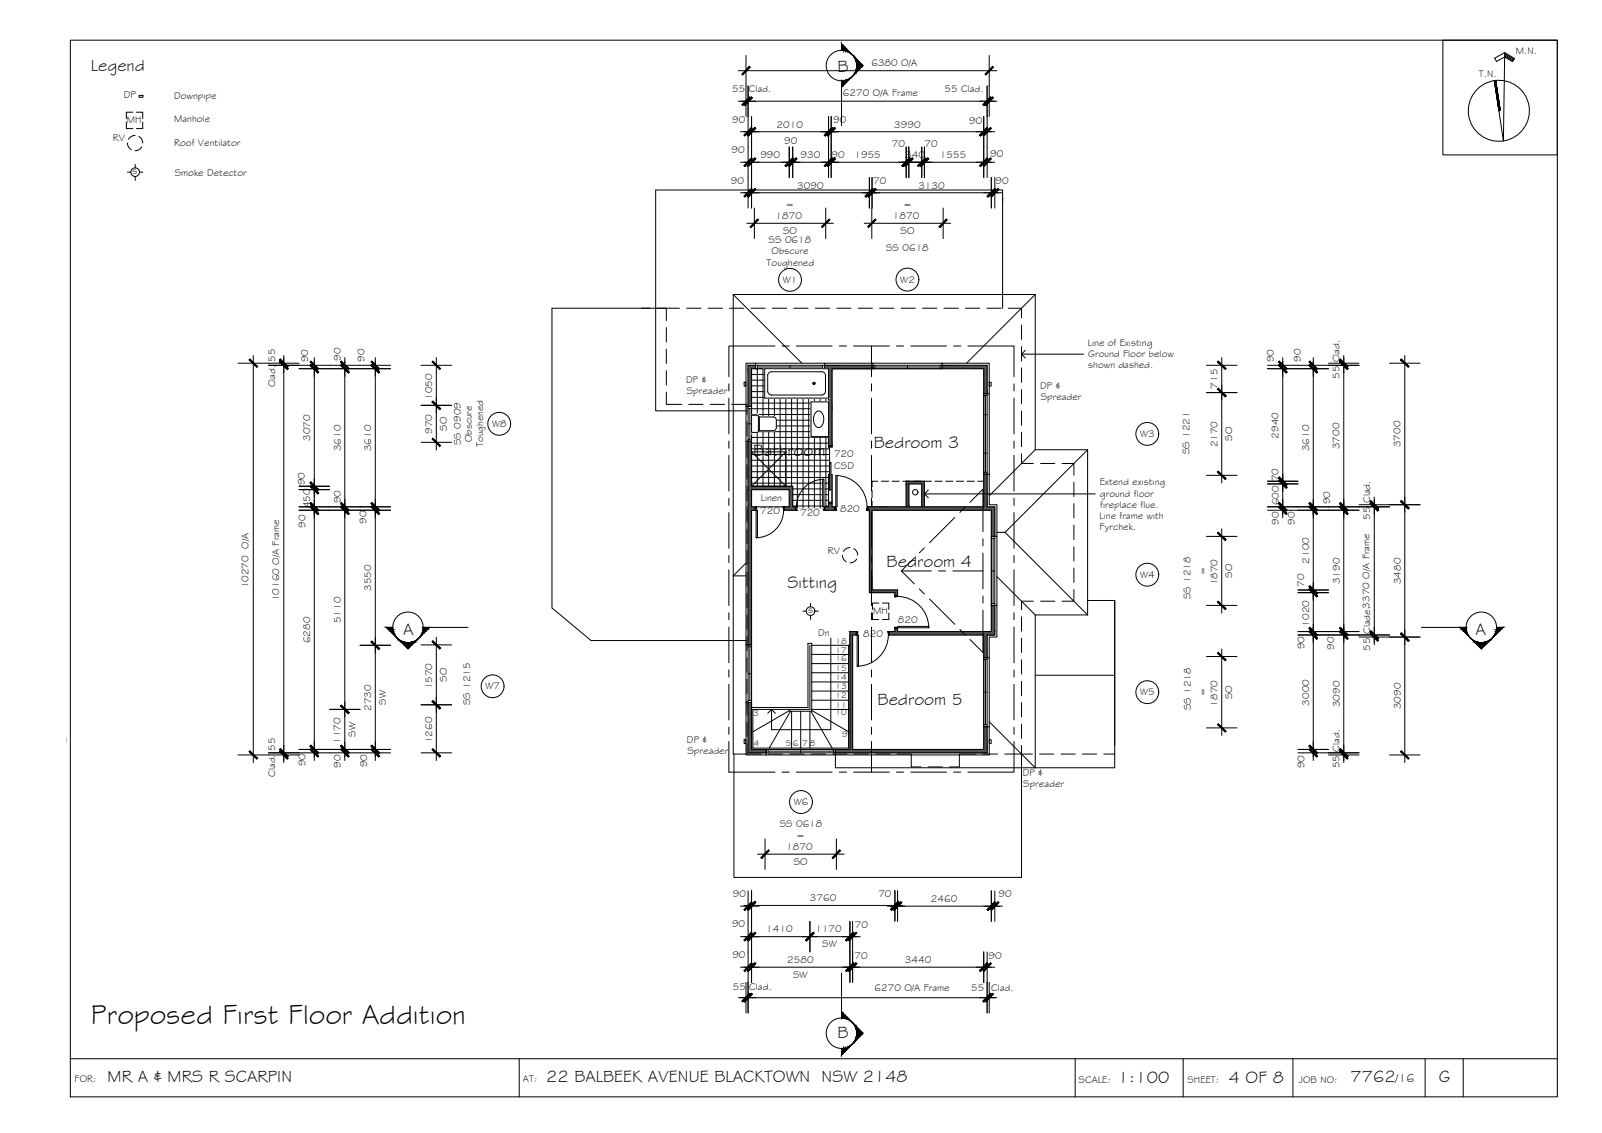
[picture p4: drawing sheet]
<svg xmlns="http://www.w3.org/2000/svg" width="420mm" height="297mm" viewBox="0 0 420 297" stroke-linecap="round" stroke-linejoin="round" font-family="sans-serif">
<defs><g id="words">
<text font-size="7.5" x="23.9" y="268.4">Proposed First Floor Addition</text>
<g font-size="4.5">
<text x="23.8" y="18.5">Legend</text>
<text x="219.6" y="18.9">B</text>
<text x="197.6" y="119.6">Bathroom</text>
<text x="229.2" y="117.4">Bedroom 3</text>
<text x="232.5" y="148.7">Bedroom 4</text>
<text x="206.5" y="154.1">Sitting</text>
<text x="105.7" y="166.4">A</text>
<text x="387" y="166.4">A</text>
<text x="230.2" y="184.8">Bedroom 5</text>
<text x="219.6" y="272.1">B</text>
<text x="28.2" y="283.6">MR A &amp; MRS R SCARPIN</text>
<text x="143.3" y="283.6">22 BALBEEK AVENUE BLACKTOWN NSW 2148</text>
<text x="293.2" y="283.9">1:100</text>
<text x="322.3" y="283.9">4 OF 8</text>
<text x="354.2" y="283.8">7762</text>
<text x="377.4" y="283.8">G</text>
</g>
<text font-size="3.2" x="366" y="283.8">/16</text>
<g font-size="2.6">
<text x="228.5" y="17.3">6380 O/A</text>
<text x="397.5" y="14.2">M.N.</text>
<text x="387.8" y="20.1">T.N.</text>
<text x="32.5" y="25.7">DP</text>
<text x="45.7" y="26">Downpipe</text>
<text x="192.1" y="24.1">55 Clad.</text>
<text x="221.1" y="25.3">6270 O/A Frame</text>
<text x="247.7" y="24.2">55 Clad.</text>
<text x="33.3" y="32.3">MH</text>
<text x="45.7" y="32">Manhole</text>
<text x="192" y="32.3">90</text>
<text x="203.7" y="33.5">2010</text>
<text x="218.5" y="32.2">90</text>
<text x="234.5" y="33.5">3990</text>
<text x="254.2" y="32.4">90</text>
<text x="29.6" y="37.1">RV</text>
<text x="45.7" y="38.4">Roof Ventilator</text>
<text x="191.8" y="40.2">90</text>
<text x="199.4" y="41.5">990</text>
<text x="205.7" y="37.7">90</text>
<text x="210" y="41.5">930</text>
<text x="218.1" y="41.4">90</text>
<text x="224.1" y="41.5">1955</text>
<text x="233.9" y="38.5">70</text>
<text x="237.4" y="41.5">340</text>
<text x="242.5" y="38.5">70</text>
<text x="246.5" y="41.5">1555</text>
<text x="259.7" y="41.2">90</text>
<text x="34.8" y="45.6">s</text>
<text x="45.8" y="46.1">Smoke Detector</text>
<text x="191.7" y="48.1">90</text>
<text x="209.1" y="49.5">3090</text>
<text x="229" y="48.2">70</text>
<text x="240.9" y="49.5">3130</text>
<text x="261.1" y="48.3">90</text>
<text x="203.4" y="57.4">1870</text>
<text x="206.1" y="54.5">=</text>
<text x="234.2" y="57.4">1870</text>
<text x="236.9" y="54.5">=</text>
<text x="201.6" y="63.8">SS 0618</text>
<text x="205.4" y="61.3">SO</text>
<text x="232.4" y="65.8">SS 0618</text>
<text x="236.2" y="61.3">SO</text>
<text x="201.1" y="69.6">Toughened</text>
<text x="202.4" y="66.7">Obscure</text>
<text x="205.3" y="74.2">W1</text>
<text x="236.1" y="74.1">W2</text>
<text x="80.8" y="94.9" transform="rotate(-90 80.8 94.9)">90</text>
<text x="89.4" y="94.5" transform="rotate(-90 89.4 94.5)">90</text>
<text x="95.6" y="94.8" transform="rotate(-90 95.6 94.8)">90</text>
<text x="285.3" y="90.7">Line of Existing</text>
<text x="285.4" y="93.6">Ground Floor below</text>
<text x="334.1" y="95" transform="rotate(-90 334.1 95)">90</text>
<text x="341.2" y="94.8" transform="rotate(-90 341.2 94.8)">90</text>
<text x="72.1" y="101.6" transform="rotate(-90 72.1 101.6)">Clad. 55</text>
<text x="180" y="100.3">DP &amp;</text>
<text x="272.8" y="102">DP &amp;</text>
<text x="285.4" y="96.5">shown dashed.</text>
<text x="319.3" y="101.9" transform="rotate(-90 319.3 101.9)">715</text>
<text x="351.4" y="99.3" transform="rotate(-90 351.4 99.3)">55 Clad.</text>
<text x="113.4" y="104.8" transform="rotate(-90 113.4 104.8)">1050</text>
<text x="180.1" y="103.2">Spreader</text>
<text x="273" y="104.9">Spreader</text>
<text x="113.3" y="113.7" transform="rotate(-90 113.3 113.7)">970</text>
<text x="117.2" y="112.9" transform="rotate(-90 117.2 112.9)">SO</text>
<text x="129.1" y="111.9">W8</text>
<text x="81.3" y="115.6" transform="rotate(-90 81.3 115.6)">3070</text>
<text x="89.4" y="118.3" transform="rotate(-90 89.4 118.3)">3610</text>
<text x="97.4" y="118.3" transform="rotate(-90 97.4 118.3)">3610</text>
<text x="120.8" y="116.7" transform="rotate(-90 120.8 116.7)">SS 0909</text>
<text x="123.8" y="116" transform="rotate(-90 123.8 116)">Obscure</text>
<text x="126.7" y="117.3" transform="rotate(-90 126.7 117.3)">Toughened</text>
<text x="218.7" y="119.9">720</text>
<text x="299" y="114.6">W3</text>
<text x="312" y="119.1" transform="rotate(-90 312 119.1)">SS 1221</text>
<text x="319.3" y="117.3" transform="rotate(-90 319.3 117.3)">2170</text>
<text x="323.2" y="115.6" transform="rotate(-90 323.2 115.6)">SO</text>
<text x="335.4" y="115" transform="rotate(-90 335.4 115)">2940</text>
<text x="343.4" y="118.3" transform="rotate(-90 343.4 118.3)">3610</text>
<text x="351.3" y="117.8" transform="rotate(-90 351.3 117.8)">3700</text>
<text x="367.3" y="117.3" transform="rotate(-90 367.3 117.3)">3700</text>
<text x="218.8" y="122.8">CSD</text>
<text x="79.9" y="127.2" transform="rotate(-90 79.9 127.2)">90</text>
<text x="89.4" y="131.9" transform="rotate(-90 89.4 131.9)">90</text>
<text x="199.5" y="131.4">Linen</text>
<text x="288.4" y="127.3">Extend existing</text>
<text x="288.5" y="130.2">ground floor</text>
<text x="335.3" y="126.2" transform="rotate(-90 335.3 126.2)">70</text>
<text x="81.4" y="133.2" transform="rotate(-90 81.4 133.2)">450</text>
<text x="96.1" y="137.3" transform="rotate(-90 96.1 137.3)">90</text>
<text x="199.4" y="134.8">720</text>
<text x="209.8" y="135.2">720</text>
<text x="220.3" y="134.1">820</text>
<text x="288.4" y="136.1">Line frame with</text>
<text x="288.6" y="133.2">fireplace flue.</text>
<text x="335.4" y="137.6" transform="rotate(-90 335.4 137.6)">90</text>
<text x="335.4" y="132.5" transform="rotate(-90 335.4 132.5)">600</text>
<text x="339.6" y="137.6" transform="rotate(-90 339.6 137.6)">90</text>
<text x="348.9" y="132.2" transform="rotate(-90 348.9 132.2)">90</text>
<text x="359.4" y="136.2" transform="rotate(-90 359.4 136.2)">55 Clad.</text>
<text x="80.1" y="138.4" transform="rotate(-90 80.1 138.4)">90</text>
<text x="288.4" y="139">Fyrchek.</text>
<text x="217.1" y="145.1">RV</text>
<text x="343.4" y="147.8" transform="rotate(-90 343.4 147.8)">2100</text>
<text x="65.2" y="154.3" transform="rotate(-90 65.2 154.3)">10270 O/A</text>
<text x="97.4" y="155" transform="rotate(-90 97.4 155)">3550</text>
<text x="299" y="151.5">W4</text>
<text x="316.4" y="150.8" transform="rotate(-90 316.4 150.8)">=</text>
<text x="319.3" y="153.5" transform="rotate(-90 319.3 153.5)">1870</text>
<text x="323.2" y="151.5" transform="rotate(-90 323.2 151.5)">SO</text>
<text x="342" y="153.9" transform="rotate(-90 342 153.9)">70</text>
<text x="351.4" y="153.2" transform="rotate(-90 351.4 153.2)">3190</text>
<text x="367.4" y="153.2" transform="rotate(-90 367.4 153.2)">3480</text>
<text x="73.2" y="157.6" transform="rotate(-90 73.2 157.6)">10160 O/A Frame</text>
<text x="211.9" y="160.8">s</text>
<text x="229" y="161">MH</text>
<text x="312.2" y="157.2" transform="rotate(-90 312.2 157.2)">SS 1218</text>
<text x="89.4" y="163.4" transform="rotate(-90 89.4 163.4)">5110</text>
<text x="214.6" y="166.8">Dn</text>
<text x="226.4" y="167.1">820</text>
<text x="235.5" y="163.4">820</text>
<text x="343.4" y="164.3" transform="rotate(-90 343.4 164.3)">1020</text>
<text x="81.4" y="168.6" transform="rotate(-90 81.4 168.6)">6280</text>
<text x="342.2" y="170.3" transform="rotate(-90 342.2 170.3)">90</text>
<text x="349.9" y="170.3" transform="rotate(-90 349.9 170.3)">90</text>
<text x="359.4" y="170.6" transform="rotate(-90 359.4 170.6)">55 Clade.3370 O/A Frame</text>
<text x="117.2" y="178.7" transform="rotate(-90 117.2 178.7)">SO</text>
<text x="101.2" y="184.8" transform="rotate(-90 101.2 184.8)">SW</text>
<text x="113.3" y="180.7" transform="rotate(-90 113.3 180.7)">1570</text>
<text x="123.3" y="184.9" transform="rotate(-90 123.3 184.9)">SS 1215</text>
<text x="127.3" y="180.7">W7</text>
<text x="299" y="182.3">W5</text>
<text x="316.4" y="182.6" transform="rotate(-90 316.4 182.6)">=</text>
<text x="319.3" y="185.3" transform="rotate(-90 319.3 185.3)">1870</text>
<text x="323.2" y="183.3" transform="rotate(-90 323.2 183.3)">SO</text>
<text x="343.4" y="185" transform="rotate(-90 343.4 185)">3000</text>
<text x="351.4" y="185.4" transform="rotate(-90 351.4 185.4)">3090</text>
<text x="367.4" y="186" transform="rotate(-90 367.4 186)">3090</text>
<text x="97.3" y="186.4" transform="rotate(-90 97.3 186.4)">2730</text>
<text x="312.3" y="186.3" transform="rotate(-90 312.3 186.3)">SS 1218</text>
<text x="0" y="194.3">ector - Existing</text>
<text x="89.3" y="195" transform="rotate(-90 89.3 195)">1170</text>
<text x="93.2" y="193.2" transform="rotate(-90 93.2 193.2)">SW</text>
<text x="113.4" y="194.9" transform="rotate(-90 113.4 194.9)">1260</text>
<text x="180.2" y="194.7">DP &amp;</text>
<text x="180.3" y="197.7">Spreader</text>
<text x="72.2" y="203.7" transform="rotate(-90 72.2 203.7)">Clad. 55</text>
<text x="80.1" y="200.9" transform="rotate(-90 80.1 200.9)">90</text>
<text x="89.4" y="201.3" transform="rotate(-90 89.4 201.3)">90</text>
<text x="96.3" y="201.2" transform="rotate(-90 96.3 201.2)">90</text>
<text x="268.2" y="203.5">DP &amp;</text>
<text x="342.1" y="201.4" transform="rotate(-90 342.1 201.4)">90</text>
<text x="351.4" y="201.4" transform="rotate(-90 351.4 201.4)">55 Clad.</text>
<text x="268.4" y="206.4">Spreader</text>
<text x="208.2" y="211.1">W6</text>
<text x="204.5" y="216.7">SS 0618</text>
<text x="208.9" y="219.9">=</text>
<text x="206.2" y="222.8">1870</text>
<text x="208.2" y="226.7">SO</text>
<text x="192.2" y="235.2">90</text>
<text x="212.4" y="236.3">3760</text>
<text x="230.4" y="235.2">70</text>
<text x="244.2" y="236.5">2460</text>
<text x="261.9" y="235">90</text>
<text x="192" y="243.2">90</text>
<text x="200.9" y="244.5">1410</text>
<text x="213.9" y="244.4">1170</text>
<text x="224.2" y="243.3">70</text>
<text x="192.1" y="251.1">90</text>
<text x="215.7" y="248.3">SW</text>
<text x="224.1" y="251.3">70</text>
<text x="259.3" y="251.3">90</text>
<text x="206.5" y="252.5">2580</text>
<text x="208" y="256.3">SW</text>
<text x="237.3" y="252.5">3440</text>
<text x="192.2" y="259.5">55 Clad.</text>
<text x="229.4" y="259.9">6270 O/A Frame</text>
<text x="254.7" y="259.8">55 Clad.</text>
<text x="19.6" y="283.8">FOR:</text>
<text x="137.2" y="283.6">AT:</text>
<text x="282.9" y="283.9">SCALE:</text>
<text x="311.5" y="283.9">SHEET:</text>
<text x="340.7" y="283.9">JOB NO:</text>
</g>
<g font-size="2.2">
<text x="219.2" y="173.4">16</text>
<text x="219.2" y="171.2">17</text>
<text x="219.2" y="168.8">18</text>
<text x="219.2" y="178.3">14</text>
<text x="219.2" y="175.9">15</text>
<text x="219.2" y="185.5">11</text>
<text x="219.2" y="183">12</text>
<text x="219.2" y="180.6">13</text>
<text x="197.5" y="187.6">3</text>
<text x="219.2" y="187.6">10</text>
<text x="197.6" y="195.7">4</text>
<text x="206.1" y="195.5">5</text>
<text x="207.9" y="195.5">6</text>
<text x="210.4" y="195.5">7</text>
<text x="212.4" y="195.5">8</text>
<text x="220.9" y="193.2">9</text>
</g>
</g></defs>
<!-- layer: HATCH -->
<g fill="#545454" stroke="#545454" stroke-width=".26">
<path d="M216.2 95.8l12.7 .9v-.9zM216.2 95.8l12.7 .9h-12.7z"/>
<path d="M247.1 95.8l11.8 .9v-.9zM247.1 95.8l11.8 .9h-11.8z"/>
<path d="M217.3 96.7h11.6zM217.3 96.7h11.6z"/>
<path d="M196.2 95.8l1.9 .9v-.9zM196.2 95.8l1.9 .9h-1.9z"/>
<path d="M258 96.7l.9 6.5v-6.5zM258 96.7l.9 6.5h-.9z"/>
<path d="M196.2 96.7l.9 9.9v-9.9zM196.2 96.7l.9 9.9h-.9z"/>
<path d="M217.3 96.7l.9 10.7v-10.7zM217.3 96.7l.9 10.7h-.9z"/>
<path d="M217.3 107.4l.9 9.5v-9.5zM217.3 107.4l.9 9.5h-.9z"/>
<path d="M237.7 126.2l4.8 .7v-.7zM237.7 126.2l4.8 .7h-4.8z"/>
<path d="M196.2 115.7l.9 11.8v-11.8zM196.2 115.7l.9 11.8h-.9z"/>
<path d="M196.2 127.5l11.7 .9v-.9zM196.2 127.5l11.7 .9h-11.7z"/>
<path d="M258 124.3l.9 8.6v-8.6zM258 124.3l.9 8.6h-.9z"/>
<path d="M241.8 126.9l.7 6v-6zM241.8 126.9l.7 6h-.7z"/>
<path d="M237.7 126.9l.7 6v-6zM237.7 126.9l.7 6h-.7z"/>
<path d="M217.3 131.9l.9 1v-1zM217.3 131.9l.9 1h-.9z"/>
<path d="M207 128.4l.9 4.5v-4.5zM207 128.4l.9 4.5h-.9z"/>
<path d="M196.2 128.4l.9 4.5v-4.5zM196.2 128.4l.9 4.5h-.9z"/>
<path d="M227.6 132.9l33.3 .9v-.9zM227.6 132.9l33.3 .9h-33.3z"/>
<path d="M216.3 132.9l2.7 .9v-.9zM216.3 132.9l2.7 .9h-2.7z"/>
<path d="M205.7 132.9l3 .9v-.9zM205.7 132.9l3 .9h-3z"/>
<path d="M196.2 132.9l1.9 .9v-.9zM196.2 132.9l1.9 .9h-1.9z"/>
<path d="M260 133.8l.9 6.8v-6.8zM260 133.8l.9 6.8h-.9z"/>
<path d="M228 133.8l.7 20.9v-20.9zM228 133.8l.7 20.9h-.7z"/>
<path d="M228 154.7l7.4 .7v-.7zM228 154.7l7.4 .7h-7.4z"/>
<path d="M234.7 155.4l.7 .8v-.8zM234.7 155.4l.7 .8h-.7z"/>
<path d="M234.7 164.8l.7 .8v-.8zM234.7 164.8l.7 .8h-.7z"/>
<path d="M260 158.7l.9 6.9v-6.9zM260 158.7l.9 6.9h-.9z"/>
<path d="M233.2 165.6l27.7 .9v-.9zM233.2 165.6l27.7 .9h-27.7z"/>
<path d="M222.9 165.6l1.7 .9v-.9zM222.9 165.6l1.7 .9h-1.7z"/>
<path d="M196.2 133.8l.9 35.3v-35.3zM196.2 133.8l.9 35.3h-.9z"/>
<path d="M258 166.5l.9 5.9v-5.9zM258 166.5l.9 5.9h-.9z"/>
<path d="M258 190.5l.9 6v-6zM258 190.5l.9 6h-.9z"/>
<path d="M222.9 166.5l.7 30v-30zM222.9 166.5l.7 30h-.7z"/>
<path d="M196.2 184.5l.9 12v-12zM196.2 184.5l.9 12h-.9z"/>
<path d="M219.1 196.5l39.8 .9v-.9zM219.1 196.5l39.8 .9h-39.8z"/>
<path d="M196.2 196.5l4.8 .9v-.9zM196.2 196.5l4.8 .9h-4.8z"/>
</g>
<!-- layer: TILES -->
<g fill="none" stroke="#000" stroke-width=".26">
<path d="M197.1 98.2h20.2M197.1 99.7h20.2M198.6 96.7v30.8M200.1 96.7v30.8M201.6 96.7v30.8M203.1 96.7v30.8M204.6 96.7v30.8M206.1 96.7v30.8M207.6 96.7v30.8M209.1 96.7v36.6M210.6 96.7v36.6M212.1 96.7v36.6"/>
<path d="M213.6 96.7v36.6M215.1 96.7v36.6M216.6 96.7v36.2M197.1 117.7h20.5M197.1 119.2h20.5M197.1 101.2h20.2M197.1 102.7h20.2M197.1 104.2h20.2M197.1 105.7h20.2M197.1 107.2h20.2M197.1 108.7h20.2M197.1 110.2h20.2"/>
<path d="M197.1 111.7h20.2M197.1 113.2h20.2M197.1 114.7h20.2M197.1 116.2h20.2M197.1 120.7h20.5M197.1 122.2h20.5M197.1 123.7h20.5M197.1 125.2h20.2M197.1 126.7h20.2M207.9 128.2h9.4M207.9 129.7h9.4M207.9 131.2h9.4"/>
<path d="M207.9 132.7h9.4"/>
</g>
<!-- layer: BORDER -->
<g fill="none" stroke="#000" stroke-width=".26">
<path d="M18.4 10.5h390v277.1h-390zM378.4 10.5h30v30.1h-30zM394.6 14.1l2.5 1.5M394.6 14.4l2.4 1.4M394.6 14.7l2.2 1.3M394.6 13.8l2.6 1.5-.5 .9-2.1-1.3-2.1 1.2-.5-.8 2.6-1.5-.3 23.1-2.4-15.8M392.3 21.1l1.2 7.9M18.4 277.6h390M136.2 277.6v10M282 277.6v10M310.3 277.6v10M339.1 277.6v10"/>
<path d="M373.8 277.6v10M383.8 277.6v10"/>
<circle cx="393.1" cy="29.1" r="8"/>
</g>
<!-- layer: SERVICES -->
<g fill="none" stroke="#000" stroke-width=".26">
<path d="M33.1 32v1.7h1.7M33.4 37.5l.2 .8 .8 .9M34.8 29.4h-1.7v1.7M35.4 35.5l-1.1 .4-.6 .6M35.8 29.4h1.6v1.7M36.4 35.8l.9 .9 .1 .8M36.5 25h1v.5h-1zM37.2 38.5l-.6 .6-1.2 .4M37.4 32v1.7h-1.6M33.4 45.1h.9M35.5 43.1v.9M35.5 46.3v1"/>
<path d="M36.6 45.1h.9M195.2 100.2h.5v1h-.5zM259.4 100.2h.6v1h-.6zM212.6 158.2v.9M220.9 145.6l.4 1.1 .6 .6M222.9 143.6l-1.1 .3-.6 .7M223.9 143.8l.7 .6 .3 1.2M224.7 146.6l-.6 .6-1.2 .4M230.5 158.1h-1.7v1.7M231.4 158.1h1.7v1.7M210.6 160.2h.9M212.6 161.3v1.1"/>
<path d="M213.7 160.2h.9M228.8 160.7v1.7h1.7M233.1 160.7v1.7h-1.7M195.2 193.9h.5v1h-.5zM259.4 193.9h.6v1h-.6z"/>
<circle cx="35.5" cy="45.1" r="1.13"/>
<circle cx="212.6" cy="160.2" r="1.13"/>
</g>
<!-- layer: ROOFPLAN EXIST. -->
<g fill="none" stroke="#000" stroke-width=".26">
<path d="M192.3 77.2l18 18M271.5 77.2h-79.2v73.8M271.5 77.2v40.7h13.7v43.3M271.5 77.2l-18 18M174.8 80.8h-30v78.6l10.2 8.5h40.9M263 80.8v-31h-91v57.9h23.9M271.5 117.9l-12.1 12.1M285.2 117.9l-21.6 21.7M261.5 139.6h2.1M263.6 139.6l21.6 21.6M192.3 151v46.7h3.4M192.3 151h3.4"/>
<path d="M195.7 147.6l-3.4 3.4M261.5 151.2l10 10M285.2 157.4h7.2v43.9h-73.3v-3.6M271.5 161.2h13.7M271.5 161.2v40.1l-12.1-12.1M271.5 177h20.9M192.5 197.7v32.3h75.4v-32.3"/>
</g>
<!-- layer: EXISTING -->
<g fill="none" stroke="#000" stroke-width=".26">
<path d="M263 51.8v.9M168.2 80.8h2.3M172.4 80.8h2.4M174.8 85.9v3.8M174.8 91.5v3.8M174.8 97.2v3.7M178.2 80.8h-3.4v3.2M180.1 80.8h3.7M185.7 80.8h3.7M191.3 80.8h3.8M197 80.8h3.7M202.6 80.8h3.7"/>
<path d="M208.2 80.8h3.7M213.8 80.8h3.8M219.5 80.8h3.7M225.1 80.8h3.7M230.7 80.8h3.7M236.3 80.8h3.8M242 80.8h3.7M247.6 80.8h3.7M253.2 80.8h3.7M258.8 80.8h3.8M264.5 80.8h3.4v2.5M267.9 85.2v3.8"/>
<path d="M267.9 90.9v3.7M267.9 96.5v3.7M174.8 102.8v3.2h4M180.6 106h3.8M186.3 106h3.7M191.9 106h4v2.7M195.9 110.6v3.7M195.9 116.2v3.8M267.9 119v2.5h3.1M267.9 102.1v3.7M267.9 107.7v3.8M267.9 113.4v3.7"/>
<path d="M195.9 121.8v3.8M195.9 127.5v3.7M195.9 133.1v3.8M195.9 138.7v3.8M272.9 121.5h3.8M278.5 121.5h3.2v3.1M281.7 126.4v3.8M281.7 132.1v3.7M281.7 137.7v3.7M195.9 144.3v3.8M195.9 150v3.7M195.9 155.6v3.8"/>
<path d="M271 157.6h-3.1v2.2M272.9 157.6h3.8M281.7 154.6v3h-3.2M281.7 143.3v3.8M281.7 148.9v3.8M195.9 161.2v3.8M195.9 166.8v3.8M195.9 172.5v3.7M195.9 178.1v3.8M267.9 161.7v3.8M267.9 167.3v3.8M267.9 173v3.7"/>
<path d="M267.9 178.6v3.7M195.9 195v2.7h3.8M195.9 183.7v3.8M195.9 189.3v3.8M201.5 197.7h3.8M207.1 197.7h3.8M212.8 197.7h3.7M218.4 197.7h3.8M224 197.7h3.8M229.6 197.7h3.8M235.3 197.7h3.7v3.4h2.6M256 197.7h-4.4v3.4h-2.5"/>
<path d="M257.9 197.7h3.7M267.9 195.5v2.2h-4.4M267.9 197.7h2.8M267.9 184.2v3.8M267.9 189.8v3.8M272.6 197.7h3.8M278.3 197.7h3.7M283.9 197.7h3.7M289.5 197.7h2.9M243.4 201.1h3.8"/>
</g>
<!-- layer: NEWWORK -->
<g fill="none" stroke="#000" stroke-width=".26">
<path d="M198.1 95.2v1.5h-1v9.9h-1.4M198.1 95.8h-1.9v10.8M216.2 95.2v1.5h1.1v20.5M216.2 95.8h12.7M228.9 95.2v1.5h-10.7v20.5M247.1 95.2v1.5h10.9v6.5h1.4M247.1 95.8h11.8v7.4M195.7 115.7h1.4v11.8h10.8v5.4h.8v.9h-3v-.9h1.3v-4.5h-9.9v4.5h1v.9h-1v35.3h-1.4M196.2 115.7v53.4M217.3 116.9h.9M217.6 117.2v7.2M217.3 124.4v8.5h-1v.9h2.7v-.9h-.8v-8.5"/>
<path d="M217.3 131.9h.9M237.7 132.9v-6.7h4.8v6.7M238.4 132.9v-6h3.4v6M258.9 124.3v8.6h2v7.7M259.4 124.3h-1.4v8.6h-30.4v.9h.4v21.6h6.7v.8h.7v-1.5h-6.7v-20.9h31.3v6.8h1.5M260.9 158.7v7.8h-2v5.9M261.5 158.7h-1.5v6.9h-24.6v-.8h-.7v.8h-1.5v.9h24.8v5.9h1.4M195.7 184.2h1.4v12.3h3.9v1.4M196.2 184.2v13.2h4.8M258.9 190.5v6.9h-39.8M259.4 190.5h-1.4v6h-34.4v-30h1v-.9h-1.7v30.9h-3.8v1.4"/>
<circle cx="240" cy="129.1" r=".71"/>
</g>
<!-- layer: STAIRS -->
<g fill="none" stroke="#000" stroke-width=".26">
<path d="M212.4 169.2v16.8h-15.3M212.9 174h9.7M212.9 178.8h9.7M212.9 176.4h9.7M212.9 171.6h9.7M212.9 169.2h10M222.6 169.2v26.9h-25.2v-10.1M197.1 185.5h14.8v-16.8h1v17.8h-5.8v-.5M207.1 186.3l-9.7 5.5M207.3 186.5l-5.6 9.6M207.6 186.5v9.6M210 186.5v9.6"/>
<path d="M212.4 186.5v9.6M212.7 186.5l5.6 9.6M212.9 183.6h9.7M212.9 181.2h9.7M212.9 186h10M212.9 186.3l10 5.7"/>
</g>
<!-- layer: WINDOWS -->
<g fill="none" stroke="#000" stroke-width=".26">
<path d="M198.1 95.8h18.1v.9h-18.1zM198.1 96.7h18.1M198.1 95.2h18.1M198.7 95.8v.9M198.7 96.2h17.1M207.2 95.8v.9M215.8 95.8v.9M228.9 95.8h18.2v.9h-18.2zM228.9 96.7h18.2M228.9 95.2h18.2M229.5 96.2h17.1M229.5 95.8v.9"/>
<path d="M238 95.8v.9M246.6 95.8v.9M195.7 106.6v9.1M196.2 106.6h.9v9.1h-.9zM196.2 115.2h.9M196.2 111.1h.9M196.2 107.1h.9M196.7 107.1v8.1M197.1 106.6v9.1M258 103.2h.9v21.1h-.9zM258 103.7h.9M258 103.2v21.1"/>
<path d="M258 108.7h.9M258 118.8h.9M258.5 103.7v20.1M259.4 103.2v21.1M258 123.8h.9M260 140.6h.9v18.1h-.9zM260 141.1h.9M260 140.6v18.1M260 149.7h.9M260 158.2h.9M260.5 141.1v17.1M261.5 140.6v18.1"/>
<path d="M195.7 169.1v15.1M196.2 169.1h.9v15.1h-.9zM196.2 176.6h.9M196.2 169.6h.9M196.7 169.6v14.1M197.1 169.1v15.1M258 172.4h.9v18.1h-.9zM258 172.4v18.1M258 172.9h.9M258.5 172.9v17.1M259.4 172.4v18.1M196.2 183.7h.9"/>
<path d="M201 196.5h18.1v.9h-18.1zM201 196.5h18.1M201 197.9h18.1M201.5 196.5v.9M201.5 196.9h17.1M210 196.5v.9M218.6 196.5v.9M258 181.5h.9M258 190h.9"/>
<circle cx="207.2" cy="73.4" r="3"/>
<circle cx="238" cy="73.3" r="3"/>
<circle cx="130.9" cy="111.1" r="3"/>
<circle cx="300.9" cy="113.8" r="3"/>
<circle cx="300.9" cy="150.7" r="3"/>
<circle cx="129.2" cy="179.9" r="3"/>
<circle cx="300.9" cy="181.5" r="3"/>
<circle cx="210.1" cy="210.3" r="3"/>
</g>
<!-- layer: MASK -->
<g fill="#fff" stroke="#fff" stroke-width=".26">
<path d="M200.6 104.4h16.7z"/>
<path d="M200.6 96.7l16.7 7.7h-16.7z"/>
<path d="M203.6 110v2.3z"/>
<path d="M235.4 164.2v.4l8.2-.4zM235.4 164.6l8.2-.4v.4z"/>
<path d="M224.8 166.5l.4 8.2v-8.2zM224.8 166.5l.4 8.2h-.4z"/>
<path d="M219.2 124.7v8.2h.3zM219.2 124.7h.3v8.2z"/>
<path d="M215.8 125.7v7.2h.3zM215.8 125.7h.3v7.2z"/>
<path d="M200.6 96.7h16.7zM200.6 96.7h16.7v7.7z"/>
<path d="M203.6 110.1v2.2zM203.6 110v2.3zM203.6 109.9v2.4z"/>
<path d="M203.6 109.9v2.5zM203.6 109.8v2.6z"/>
<path d="M203.6 109.8l-.1 2.7zM203.5 109.8v2.7z"/>
<path d="M203.5 109.8v2.7zM203.5 109.7v2.8z"/>
<path d="M203.5 109.7v2.9zM203.5 109.7v2.9z"/>
<path d="M203.5 109.7l-.1 2.9zM203.4 109.6v3z"/>
<path d="M203.4 109.6v3.1zM203.4 109.5v3.2z"/>
<path d="M203.4 109.5l-.1 3.2zM203.3 109.5v3.2z"/>
<path d="M203.3 109.5v3.3zM203.3 109.4v3.4z"/>
<path d="M203.3 109.4l-.1 3.4zM203.2 109.4v3.4z"/>
<path d="M203.2 109.4l-.1 3.5zM203.1 109.4v3.5z"/>
<path d="M203.1 109.4v3.5zM203.1 109.4v3.5z"/>
<path d="M203.1 109.4l-.1 3.5zM203 109.3v3.6z"/>
<path d="M203 109.3v3.6zM203 109.3v3.6z"/>
<path d="M203 109.3l-.2 3.6h.2zM202.8 109.3h.2l-.2 3.6z"/>
<path d="M198.9 112.9h3.9v-3.6zM198.9 109.3h3.9l-3.9 3.6z"/>
<path d="M198.9 109.1v4.1zM198.9 109.1v4.1z"/>
<path d="M198.9 109.1v4.1zM198.9 109v4.2z"/>
<path d="M198.9 109v4.3zM198.9 109v4.3z"/>
<path d="M198.9 109l-.1 4.3zM198.8 108.9v4.4z"/>
<path d="M198.8 108.9v4.4zM198.8 108.9v4.4z"/>
<path d="M198.8 108.9v4.4zM198.8 108.9v4.4z"/>
<path d="M198.8 108.9l-.1 4.5zM198.7 108.9v4.5z"/>
<path d="M198.7 108.9v4.5zM198.7 108.9v4.5z"/>
<path d="M198.7 108.9l-1.6 4.5h1.6zM197.1 108.9h1.6l-1.6 4.5z"/>
<path d="M217.3 105.4l-4.6 9.1h4.6zM212.7 105.4h4.6l-4.6 9.1z"/>
<path d="M198.3 133.8h.4l-.4 7.2zM198.7 133.8l-.4 7.2h.4z"/>
<path d="M217.9 121.3l-.3 7.2h.3zM217.6 121.3h.3l-.3 7.2z"/>
</g>
<path d="M200.6 96.7h16.7v7.7h-16.7zM198.8 108.9h-1.7v4.5h1.5l.3-.3M198.8 108.9l.1 .4h3.9a.72 .72 0 0 1 .8 .7M203.6 110.1v2.1a.75 .75 0 0 1-.8 .7h-3.9v.2M212.7 105.4h4.6v9.1h-4.6zM198.3 133.8h.4v7.2h-.4zM215.8 125.7h.3v7.2h-.3zM219.2 124.7h.3v8.2h-.3zM224.8 166.5h.4v8.2h-.4zM235.4 164.2h8.2v.4h-8.2z" fill="none" stroke="#fff" stroke-width=".26"/>
<!-- layer: DOORS -->
<g fill="none" stroke="#000" stroke-width=".26">
<path d="M217.3 116.9h.9v.3h-.9zM198.1 132.9h.4l-.2 .9h-.2zM198.3 133.8h.4v7.2h-.4zM205.4 132.9h.3v.9h-.2zM208.7 132.9h.2l.1 .9h-.3zM215.8 125.7h.3v7.2h-.3zM216.1 132.9h.2v.9h-.4zM217.3 131.6h.9M217.6 124.4h-.3v7.5h.9v-7.5h-.3M217.6 121.3h.3v7.2h-.3zM219 132.9h.2l.2 .9h-.4zM219.2 124.7h.3v8.2h-.3z"/>
<path d="M227.4 132.9h.2v.9h-.3zM234.7 156.2h.7v.2l-.7 .1zM224.6 165.6h.4l-.2 .9h-.2zM224.8 166.5h.4v8.2h-.4zM232.9 165.6h.3v.9h-.2zM234.7 164.4l.7 .2v.2h-.7zM235.4 164.2h8.2v.4h-8.2z"/>
</g>
<!-- layer: 0.13 -->
<g fill="none" stroke="#000" stroke-width=".26">
<path d="M198.1 95.2h-2.4v11.4M216.2 95.2h12.7M247.1 95.2h12.3v8M195.7 115.7v53.4M198.5 132.9h6.9M205.5 133.8a7.2 7.2 0 0 1-7.2 7.2M216.1 125.6a7.2 7.2 0 0 0-7.2 7.2M219.2 124.7a8.2 8.2 0 0 1 8.2 8.2M259.4 124.3v8h2.1v8.3M235.4 156.4a8.2 8.2 0 0 1 8.2 8.2M261.5 158.7v8.3h-2.1v5.4M233 166.5a8.2 8.2 0 0 1-8.2 8.2"/>
<path d="M195.7 184.2v13.7h5.3M259.4 190.5v7.4h-40.3"/>
</g>
<!-- layer: WETAREA FIXTURES -->
<g fill="none" stroke="#000" stroke-width=".26">
<path d="M200.6 96.7h16.7v7.7h-16.7zM201.3 98.5v4.1a1.01 1.01 0 0 0 1 1h13.2a1.01 1.01 0 0 0 1-1v-4.1M201.3 98.4a1.01 1.01 0 0 1 1-1l13.2 .1a.97 .97 0 0 1 1 .9M197.1 118.5h9v9h-9zM197.1 118.5l9 9M198.9 109.1l-.2-.2h-1.6v4.5h1.6l.2-.3M198.9 109.3h3.9a.75 .75 0 0 1 .8 .7M198.9 109.1v4M199.2 109.3v3.6M203.6 110.1v2.1a.75 .75 0 0 1-.8 .7h-3.9M206.1 118.5l-9 9M212.7 105.4h4.6v9.1h-4.6z"/>
<path d="M214.1 108a1.15 1.15 0 0 1 1.8 .8 2.63 2.63 0 0 1-.9 3.2 1.82 1.82 0 0 1-1.6-2.4l.3-1.1z"/>
<circle cx="213.5" cy="100.5" r=".2"/>
<circle cx="213.5" cy="100.5" r=".31"/>
</g>
<!-- layer: Colours - Floor Tiles -->
<path d="M209 133.3h6.9" fill="none" stroke="#bfe38a" stroke-width=".26"/>
<!-- layer: ROOFPLAN NEW -->
<g fill="none" stroke="#000" stroke-width=".26">
<path d="M203.2 90.7h-12v8.1M205.1 90.7h1.9M208.9 90.7h9.3M220.1 90.7h1.9M223.9 90.7h9.3M228.6 90.7v8.1M235.1 90.7h1.9M238.9 90.7h9.3M250.1 90.7h1.9M253.9 90.7h12v8.1M191.2 100.6v1.9M191.2 104.4v9.4"/>
<path d="M191.2 115.6v1.9M191.2 119.4v9.3M228.6 100.6v1.9M228.6 104.4v9.4M228.6 115.6v1.9M228.6 119.4v9.3M265.9 100.6v1.9M265.9 104.4v9.4M265.9 115.6v1.9M265.9 119.4v9.3M191.2 130.6v1.9M191.2 134.4v9.4"/>
<path d="M228.6 130.6v1.9M228.6 134.4v9.4M250.4 135.7l-6.6 6.6M253.1 133l-1.4 1.3M257.8 128.3l-3.4 3.4M257.8 128.3v11.1M265.9 130.6v1.9M265.9 134.4v9.4M191.2 145.6v1.9M191.2 149.4v9.4M228.6 145.6v1.9M228.6 149.4v9.4"/>
<path d="M236.4 149.7h7.9M236.4 149.7l3.4 3.4M239.8 146.3l-3.4 3.4M241.1 154.4l1.4 1.3M242.5 143.6l-1.4 1.3M243.8 157l6.6 6.7M246.2 149.7h1.8M249.9 149.7h7.9M257.8 141.2v1.9M257.8 145v9.4M257.8 156.2v1.9M257.8 160v11.1l-3.4-3.4"/>
<path d="M265.9 145.6v1.9M265.9 149.4v9.4M191.2 160.6v1.9M191.2 164.4v9.4M191.2 175.6v1.9M191.2 179.4v9.4M228.6 160.6v1.9M228.6 164.4v9.4M228.6 175.6v1.9M228.6 179.4v9.4M251.7 165l1.4 1.3M265.9 160.6v1.9"/>
<path d="M265.9 164.4v9.4M265.9 175.6v1.9M265.9 179.4v9.4M191.2 190.6v1.9M191.2 194.4v8h12M228.6 190.6v1.9M228.6 194.4v8M265.9 194.4v8h-12M265.9 190.6v1.9M205.1 202.4h1.9M208.9 202.4h9.3M220.1 202.4h1.9"/>
<path d="M223.9 202.4h9.3M235.1 202.4h1.9M238.9 202.4h9.3M250.1 202.4h1.9"/>
</g>
<!-- layer: 0 -->
<path d="M267.9 92.9h16.3M268.9 91.9l-1 1 1 1M242.5 129.5h44.8M243.5 128.5l-1 1 1 1M217.9 167.3v24h-15.5v-5.3M201.4 187l1-1 1 1" fill="none" stroke="#000" stroke-width=".26"/>
<!-- layer: SECTION POINT -->
<g fill="#000" stroke="#000" stroke-width=".26">
<path d="M223.1 14l.4 .4zM223.9 19.6l-.4 .4zM223.9 14.7l.3 .6zM224.7 15.5l1.7 1.7-1.7 1.7zM223.1 20.4l.4-.4zM103.8 166.9l.4 .4zM104.5 167.7l.6 .3zM105.4 168.5h3.3l-1.7 1.6zM109.4 167.7l.4-.4zM110.2 166.9l-.4 .4zM385.3 166.9l.4 .4zM385.7 167.3l.4 .4z"/>
<path d="M386.8 168.5h3.4l-1.7 1.6zM390.4 168l.6-.3zM391.7 166.9l-.4 .4zM223.1 267.7l.4 .4zM223.1 274.1l.4-.4zM223.5 268.1l.4 .4zM224.2 272.8l-.3 .5zM224.7 269.2l1.7 1.7-1.7 1.7z"/>
<path d="M220.7 11.5l.5 .6v1.1zM220.7 11.5v1.7h.5z"/>
<path d="M221.2 12.1l.5 .5v.7zM221.2 12.1v1.1l.5 .1z"/>
<path d="M221.7 12.6l.5 .5v.4zM221.7 12.6v.7l.5 .2z"/>
<path d="M222.2 13.1l.5 .6zM222.2 13.1v.4l.5 .2z"/>
<path d="M222.7 13.5l.4 .5zM222.7 13.5l.4 .5z"/>
<path d="M223.9 14.7l.3 .6zM223.5 14.4l.4 .4z"/>
<path d="M224.2 19.1l-.3 .5zM223.9 19.6l.3-.3z"/>
<path d="M224.2 15l.3 .3v.5zM224.2 15l.3 .8z"/>
<path d="M224.5 18.6v.5h-.3zM224.2 19.1v.2l.3-.2z"/>
<path d="M224.5 15.3l.1 1zM224.5 15.3l.1 1z"/>
<path d="M224.6 18v.9l-.1-.3zM224.5 18.6v.5l.1-.2z"/>
<path d="M224.6 15.4l.1 1.5zM224.6 15.4l.1 1.5z"/>
<path d="M224.7 17.5v1.4zM224.6 18v.9z"/>
<path d="M220.7 21.2h.5v1.1zM220.7 21.2v1.7l.5-.6z"/>
<path d="M221.2 21.2l.5-.1v.7zM221.2 21.2v1.1l.5-.5z"/>
<path d="M221.7 21.1l.5-.2v.4zM221.7 21.1v.7l.5-.5z"/>
<path d="M222.2 20.9l.5-.2v.1zM222.2 20.9v.4l.5-.5z"/>
<path d="M222.7 20.7l.4-.3zM222.7 20.7v.1l.4-.4z"/>
<path d="M101.4 164.5l.5 .5h1.1zM101.4 164.5h1.6v.5z"/>
<path d="M101.9 165l.5 .5h.8zM101.9 165h1.1l.2 .5z"/>
<path d="M102.4 165.5l.5 .5h.4zM102.4 165.5h.8l.1 .5z"/>
<path d="M102.9 166l.7 .5zM102.9 166h.4l.3 .5z"/>
<path d="M103.4 166.5l.4 .4zM103.4 166.5h.2l.2 .4z"/>
<path d="M104.9 168l.2 .2h.5zM104.9 168l.7 .2z"/>
<path d="M104.5 167.7l.6 .3zM104.2 167.3l.4 .4z"/>
<path d="M105.1 168.2l1.1 .2zM105.1 168.2l1.1 .2z"/>
<path d="M105.3 168.4l1.4 .1zM105.3 168.4l1.4 .1z"/>
<path d="M107.3 168.5h1.4zM107.9 168.4h.9z"/>
<path d="M107.9 168.4h.9l-.4-.2zM108.4 168.2h.5l-.1 .2z"/>
<path d="M108.4 168.2h.5v-.2zM108.9 168h.3l-.3 .2z"/>
<path d="M108.9 168l.5-.3zM109.4 167.7l-.2 .3z"/>
<path d="M110.5 166.5l-.3 .4zM110.5 166.5h.2l-.5 .4z"/>
<path d="M110.7 166l-.2 .5h.2zM110.7 166h.4l-.4 .5z"/>
<path d="M110.9 165.5l-.2 .5h.4zM110.9 165.5h.7l-.5 .5z"/>
<path d="M111 165l-.1 .5h.7zM111 165h1.1l-.5 .5z"/>
<path d="M111 164.5v.5h1.1zM111 164.5h1.7l-.6 .5z"/>
<path d="M383.4 165l1.1-.5v.5zM382.9 164.5l.5 .5 1.1-.5z"/>
<path d="M383.9 165.5l.6-.5 .1 .5zM383.4 165l.5 .5 .6-.5z"/>
<path d="M384.6 165.5l.2 .5h-.4zM383.9 165.5l.5 .5 .2-.5z"/>
<path d="M384.8 166l.2 .5h-.1zM384.4 166l.5 .5-.1-.5z"/>
<path d="M385 166.5l.3 .4zM384.9 166.5l.4 .4-.3-.4z"/>
<path d="M386.1 167.7l.5 .3h-.2zM386.1 167.7l.3 .3z"/>
<path d="M386.6 168l.5 .2h-.5zM386.4 168l.2 .2v-.2z"/>
<path d="M386.8 168.4l.3-.2 .6 .2zM386.6 168.2l.2 .2 .3-.2z"/>
<path d="M386.8 168.5h1.4zM386.8 168.4h.9z"/>
<path d="M388.8 168.5l1.5-.1zM388.8 168.5l1.5-.1z"/>
<path d="M389.4 168.4l1-.2zM389.4 168.4l1-.2z"/>
<path d="M389.9 168.2l.8-.2-.3 .2zM389.9 168.2l.8-.2z"/>
<path d="M390.4 168l.6-.3zM390.9 167.7l.4-.4z"/>
<path d="M391.7 166.9l.5-.4zM392 166.5l-.3 .4 .5-.4z"/>
<path d="M392 166.5l.6-.5zM392.2 166l-.2 .5 .6-.5z"/>
<path d="M392.2 166l.9-.5-.5 .5zM392.4 165.5l-.2 .5 .9-.5z"/>
<path d="M392.4 165.5l1.2-.5-.5 .5zM392.5 165l-.1 .5 1.2-.5z"/>
<path d="M392.5 165l1.7-.5-.6 .5zM392.5 164.5v.5l1.7-.5z"/>
<path d="M221.2 274.9l-.5 1.7 .5-.6zM220.7 274.9h.5l-.5 1.7z"/>
<path d="M221.2 265.8l-.5 1.1h.5zM220.7 265.2l.5 .6-.5 1.1z"/>
<path d="M221.7 274.8l-.5 1.2 .5-.5zM221.2 274.9l.5-.1-.5 1.2z"/>
<path d="M221.7 266.3l-.5 .6 .5 .1zM221.2 265.8l.5 .5-.5 .6z"/>
<path d="M222.2 274.6l-.5 .9 .5-.5zM221.7 274.8l.5-.2-.5 .9z"/>
<path d="M221.7 267l.5 .2v-.4zM221.7 266.3l.5 .5-.5 .2z"/>
<path d="M222.7 274.4l-.5 .6zM222.2 274.6l.5-.2-.5 .6z"/>
<path d="M222.2 267.2l.5 .2v-.2zM222.2 266.8l.5 .4h-.5z"/>
<path d="M223.1 274.1l-.4 .4zM222.7 274.4l.4-.3-.4 .4z"/>
<path d="M222.7 267.4l.4 .3zM222.7 267.2l.4 .5-.4-.3z"/>
<path d="M224.2 272.8l-.3 .5zM223.9 273.3l-.4 .4z"/>
<path d="M223.9 268.5l.3 .5zM223.9 268.4l.3 .3z"/>
<path d="M224.5 272.3l-.3 .7 .3-.2zM224.5 272.3l-.3 .7z"/>
<path d="M224.2 269l.3 .5v-.5zM224.2 268.7l.3 .3h-.3z"/>
<path d="M224.6 271.7l-.1 1.1zM224.6 271.7l-.1 1.1z"/>
<path d="M224.6 269.1l-.1 .4 .1 .5zM224.5 269l.1 .1-.1 .4z"/>
<path d="M224.7 271.2l-.1 1.4zM224.7 271.2l-.1 1.4z"/>
<path d="M224.7 269.2v1.4zM224.6 269.1v.9z"/>
</g>
<g fill="none" stroke="#000" stroke-width=".26">
<path d="M220.7 13.2v-1.7l5.7 5.7-5.7 5.7M220.7 21.2v11.7M103 164.5h-1.6l5.6 5.6 5.7-5.6M111 164.5h11.8M372.8 164.5h11.7M382.9 164.5l5.6 5.6 5.7-5.6h-1.7M220.7 255.1v11.8M220.7 265.2l5.7 5.7-5.7 5.7v-1.7"/>
<circle cx="220.7" cy="17.2" r="4"/>
<circle cx="107" cy="164.5" r="4"/>
<circle cx="388.5" cy="164.5" r="4"/>
<circle cx="220.7" cy="270.9" r="4"/>
</g>
<!-- layer: DIMENSION -->
<g fill="none" stroke="#000" stroke-width=".26">
<path d="M193.7 18.5h67.8M195.7 14.5v16M259.4 14.5v16M193.7 26.5h67.8M194.2 34.5h66.7M196.2 22.5v32M197.1 30.5v24M207 38.5v8M207.9 38.5v8M217.3 30.5v16M218 30.5v16M237.7 38.5v8"/>
<path d="M238.4 38.5v8M241.8 38.5v8M242.5 38.5v8M258 30.5v16M258.9 22.5v24M194.2 42.5h66.7M194.2 50.5h68.7M195.9 58.5h22.7M197.9 54.5v8M216.6 54.5v8M226.7 58.5h22.7M228 46.5v8"/>
<path d="M228.6 54.5v8M228.7 46.5v8M236.4 42.5h7.4M247.4 54.5v8M260 46.5v8M260.9 46.5v8M62.4 95.2h16M66.4 93.2v106.7M70.4 95.8h32M74.4 93.2v106.7M78.4 96.7h24M82.4 93.8v36.6"/>
<path d="M90.4 93.8v105.6M98.4 93.8v105.6M110.4 95.8h8M114.4 93.8v24.2M316.4 95.8h8M320.4 93.8v32.8M332.4 95.8h24M332.4 96.7h16M336.4 93.8v35.1M344.4 93.8v105.6M348.4 95.2h8M352.4 93.2v106.7"/>
<path d="M364.4 95.2h8M368.4 93.2v106.7M110.4 116h8M110.4 106.3h8M316.4 102.9h8M78.4 132.9h24M78.4 133.8h24M78.4 127.5h8M78.4 128.4h8M82.4 126.4v8.5M82.4 130.9v68.5M316.4 124.6h8"/>
<path d="M320.4 138.6v22.1M332.4 132.9h32M332.4 133.8h24M332.4 126.2h8M332.4 126.9h8M336.4 124.9v10M336.4 130.9v4.9M356.4 132.3h16M360.4 130.3v38.7M316.4 140.6h8M316.4 158.7h8M340.4 154.7h8"/>
<path d="M340.4 155.4h8M94.4 169.2h8M110.4 169.1h8M114.4 167.1v32.3M316.4 172.1h8M320.4 170.1v22.7M340.4 165.6h16M340.4 166.5h24M356.4 167h16M62.4 197.9h16M70.4 197.4h32M78.4 196.5h24"/>
<path d="M86.4 186h8M110.4 184.8h8M110.4 197.4h8M316.4 190.8h8M340.4 197.4h16M340.4 196.5h8M348.4 197.9h8M364.4 197.9h8M200.6 219.9v8M219.4 219.9v8M194.2 237.6h4.9M195.1 237.4h41.6"/>
<path d="M196.2 233.6v32M197.1 233.4v24.2M198.7 223.9h22.6M232.7 237.6h30.2M234.7 233.4v8.2M235.4 233.6v8M260 233.6v8M260.9 233.6v8M194.2 253.6h66.7M194.2 245.6h31.4M195.7 257.6v8M212.4 241.6v8"/>
<path d="M222.9 241.6v16M223.6 241.6v16M258 249.6v8M258.9 249.6v16M259.4 257.6v8M193.7 261.6h67.8"/>
</g>
<!-- layer: 0 -->
<g fill="#000" stroke="#000" stroke-width=".26">
<path d="M196.6 17.4l-1.8 2.2 2-2zM196.6 17.4l-1.8 2.2-.3-.2z"/>
<path d="M260.4 17.4l-2.1 2 .3 .2zM260.4 17.4l.2 .2-2 2z"/>
<path d="M194.5 27.4l.3 .2 1.8-2.2zM196.6 25.4l.2 .2-2 2z"/>
<path d="M195.1 35.4l.2 .2 1.8-2.2zM197.1 33.4l.2 .2-2 2z"/>
<path d="M197.1 25.4l-1.8 2.2 2-2zM197.1 25.4l-1.8 2.2-.2-.2z"/>
<path d="M197.1 25.4l-1.8 2.2 2-2zM197.1 25.4l-1.8 2.2-.2-.2z"/>
<path d="M198 33.4l-1.8 2.2 2-2zM196 35.4l2-2-1.8 2.2z"/>
<path d="M198 33.4l-1.8 2.2 2-2zM196 35.4l2-2-1.8 2.2z"/>
<path d="M216.2 35.4l.2 .2 1.8-2.2zM218.2 33.4l.2 .2-2 2z"/>
<path d="M216.2 35.4l.2 .2 1.8-2.2zM218.2 33.4l.2 .2-2 2z"/>
<path d="M218.9 33.4l-1.8 2.2 2-2zM218.9 33.4l-1.8 2.2-.2-.2z"/>
<path d="M218.9 33.4l-1.8 2.2 2-2zM218.9 33.4l-1.8 2.2-.2-.2z"/>
<path d="M256.9 35.4l.2 .2 1.8-2.2zM258.9 33.4l.2 .2-2 2z"/>
<path d="M256.9 35.4l.2 .2 1.8-2.2zM258.9 33.4l.2 .2-2 2z"/>
<path d="M257.8 27.4l.2 .2 1.8-2.2zM259.8 25.4l.2 .2-2 2z"/>
<path d="M257.8 27.4l.2 .2 1.8-2.2zM259.8 25.4l.2 .2-2 2z"/>
<path d="M259.8 33.4l-1.8 2.2 2-2zM257.8 35.4l2-2-1.8 2.2z"/>
<path d="M260.4 25.4l-1.8 2.2 2-2zM258.3 27.4l2.1-2-1.8 2.2z"/>
<path d="M195.1 43.4l.2 .2 1.8-2.2zM197.1 41.4l.2 .2-2 2z"/>
<path d="M197.1 49.4l-2 2 .2 .2zM197.1 49.4l.2 .2-2 2z"/>
<path d="M198 41.4l-1.8 2.2 2-2zM196 43.4l2-2-1.8 2.2z"/>
<path d="M198 41.4l-1.8 2.2 2-2zM196 43.4l2-2-1.8 2.2z"/>
<path d="M198 49.4l-1.8 2.2 2-2zM198 49.4l-1.8 2.2-.2-.2z"/>
<path d="M198 49.4l-1.8 2.2 2-2zM198 49.4l-1.8 2.2-.2-.2z"/>
<path d="M198.7 57.4l-1.7 2.2 2-1.9zM198.7 57.4l-1.7 2.2-.2-.2z"/>
<path d="M205.9 43.4l.2 .2 1.8-2.2zM207.9 41.4l.2 .2-2 2z"/>
<path d="M205.9 43.4l.2 .2 1.8-2.2zM207.9 41.4l.2 .2-2 2z"/>
<path d="M208.8 41.4l-1.8 2.2 2-2zM206.8 43.4l2-2-1.8 2.2z"/>
<path d="M208.8 41.4l-1.8 2.2 2-2zM206.8 43.4l2-2-1.8 2.2z"/>
<path d="M215.4 59.4l.3 .2 1.8-2.2zM217.5 57.4l.2 .3-2 1.9z"/>
<path d="M216.2 43.4l.2 .2 1.8-2.2zM218.2 41.4l.2 .2-2 2z"/>
<path d="M216.2 43.4l.2 .2 1.8-2.2zM218.2 41.4l.2 .2-2 2z"/>
<path d="M218.9 41.4l-1.8 2.2 2-2zM218.9 41.4l-1.8 2.2-.2-.2z"/>
<path d="M218.9 41.4l-1.8 2.2 2-2zM218.9 41.4l-1.8 2.2-.2-.2z"/>
<path d="M226.9 51.4l.2 .2 1.8-2.2zM228.9 49.4l.2 .2-2 2z"/>
<path d="M226.9 51.4l.2 .2 1.8-2.2zM228.9 49.4l.2 .2-2 2z"/>
<path d="M229.6 57.4l-1.8 2.2 2-1.9zM227.5 59.4l2.1-2-1.8 2.2z"/>
<path d="M229.6 49.4l-1.8 2.2 2-2zM227.6 51.4l2-2-1.8 2.2z"/>
<path d="M229.6 49.4l-1.8 2.2 2-2zM227.6 51.4l2-2-1.8 2.2z"/>
<path d="M236.5 43.4l.3 .2 1.8-2.2zM238.6 41.4l.2 .2-2 2z"/>
<path d="M236.5 43.4l.3 .2 1.8-2.2zM238.6 41.4l.2 .2-2 2z"/>
<path d="M237.2 43.4l.3 .2 1.8-2.2zM239.3 41.4l.2 .2-2 2z"/>
<path d="M239.3 41.4l-1.8 2.2 2-2zM237.2 43.4l2.1-2-1.8 2.2z"/>
<path d="M240.7 43.4l.2 .2 1.7-2.2zM242.6 41.4l.3 .2-2 2z"/>
<path d="M242.6 41.4l-1.7 2.2 2-2zM240.7 43.4l1.9-2-1.7 2.2z"/>
<path d="M243.4 41.4l-1.8 2.2 2-2zM241.3 43.4l2.1-2-1.8 2.2z"/>
<path d="M243.4 41.4l-1.8 2.2 2-2zM241.3 43.4l2.1-2-1.8 2.2z"/>
<path d="M246.3 59.4l.2 .2 1.7-2.2zM248.2 57.4l.3 .3-2 1.9z"/>
<path d="M256.9 43.4l.2 .2 1.8-2.2zM258.9 41.4l.2 .2-2 2z"/>
<path d="M256.9 43.4l.2 .2 1.8-2.2zM258.9 41.4l.2 .2-2 2z"/>
<path d="M258.9 51.4l.2 .2 1.8-2.2zM260.9 49.4l.2 .2-2 2z"/>
<path d="M258.9 51.4l.2 .2 1.8-2.2zM260.9 49.4l.2 .2-2 2z"/>
<path d="M259.8 41.4l-1.8 2.2 2-2zM257.8 43.4l2-2-1.8 2.2z"/>
<path d="M261.8 49.4l-1.8 2.2 2-2zM261.8 49.4l-1.8 2.2-.2-.2z"/>
<path d="M65.3 94.3l2 2 .2-.2zM65.5 94.1l2 2-2.2-1.8z"/>
<path d="M73.5 94.1l-.2 .2 2.3 1.8zM73.3 94.3l2.3 1.8-.3 .2z"/>
<path d="M73.3 94.9l2 2 .3-.2zM73.5 94.7l2.1 2-2.3-1.8z"/>
<path d="M73.3 94.9l2 2 .3-.2zM73.5 94.7l2.1 2-2.3-1.8z"/>
<path d="M81.5 94.7l-.2 .2 2.3 1.8zM81.3 94.9l2.3 1.8-.3 .2z"/>
<path d="M81.3 95.8l2 2 .3-.2zM81.5 95.6l2.1 2-2.3-1.8z"/>
<path d="M81.3 95.8l2 2 .3-.2zM81.5 95.6l2.1 2-2.3-1.8z"/>
<path d="M89.5 94.7l-.2 .2 2.3 1.8zM89.3 94.9l2.3 1.8-.3 .2z"/>
<path d="M89.3 95.8l2 2 .3-.2zM89.5 95.6l2.1 2-2.3-1.8z"/>
<path d="M89.3 95.8l2 2 .3-.2zM89.5 95.6l2.1 2-2.3-1.8z"/>
<path d="M97.5 94.7l-.2 .2 2.2 1.8zM97.3 94.9l2.2 1.8-.2 .2z"/>
<path d="M97.3 95.8l2 2 .2-.2zM97.3 95.8l.2-.2 2 2z"/>
<path d="M97.3 95.8l2 2 .2-.2zM97.3 95.8l.2-.2 2 2z"/>
<path d="M113.3 94.9l2 2 .2-.2zM113.5 94.7l2 2-2.2-1.8z"/>
<path d="M319.3 94.9l2 2 .2-.2zM319.5 94.7l2 2-2.2-1.8z"/>
<path d="M335.5 94.7l-.2 .2 2.2 1.8zM335.3 94.9l2.2 1.8-.2 .2z"/>
<path d="M335.3 95.8l2 2 .2-.2zM335.3 95.8l.2-.2 2 2z"/>
<path d="M335.3 95.8l2 2 .2-.2zM335.3 95.8l.2-.2 2 2z"/>
<path d="M343.5 94.7l-.2 .2 2.2 1.8zM343.3 94.9l2.2 1.8-.2 .2z"/>
<path d="M343.3 95.8l2 2 .2-.2zM343.3 95.8l.2-.2 2 2z"/>
<path d="M343.3 95.8l2 2 .2-.2zM343.3 95.8l.2-.2 2 2z"/>
<path d="M351.5 94.1l-.2 .2 2.2 1.8zM351.3 94.3l2.2 1.8-.2 .2z"/>
<path d="M351.3 94.9l2 2 .2-.2zM351.5 94.7l2 2-2.2-1.8z"/>
<path d="M351.3 94.9l2 2 .2-.2zM351.5 94.7l2 2-2.2-1.8z"/>
<path d="M367.3 94.3l2 2 .2-.2zM367.5 94.1l2 2-2.2-1.8z"/>
<path d="M113.5 114.9l-.2 .2 2.2 1.8zM113.3 115.1l2.2 1.8-.2 .2z"/>
<path d="M113.5 105.2l-.2 .2 2.2 1.8zM113.3 105.4l2.2 1.8-.2 .2z"/>
<path d="M113.3 105.4l2 2 .2-.2zM113.3 105.4l.2-.2 2 2z"/>
<path d="M319.5 101.8l-.2 .2 2.2 1.8zM319.3 102l2.2 1.8-.2 .2z"/>
<path d="M319.3 102l2 2 .2-.2zM319.3 102l.2-.2 2 2z"/>
<path d="M81.5 126.4l-.2 .2 2.3 1.8zM81.3 126.6l2.3 1.8-.3 .2z"/>
<path d="M81.5 126.4l-.2 .2 2.3 1.8zM81.3 126.6l2.3 1.8-.3 .2z"/>
<path d="M81.5 127.3l-.2 .2 2.3 1.8zM81.3 127.5l2.3 1.8-.3 .2z"/>
<path d="M81.5 131.8l-.2 .2 2.3 1.8zM81.3 132l2.3 1.8-.3 .2z"/>
<path d="M81.3 127.5l2 2 .3-.2zM81.5 127.3l2.1 2-2.3-1.8z"/>
<path d="M81.3 132l2 2 .3-.2zM81.5 131.8l2.1 2-2.3-1.8z"/>
<path d="M81.3 132.9l2 2 .3-.2zM81.5 132.7l2.1 2-2.3-1.8z"/>
<path d="M81.3 132.9l2 2 .3-.2zM81.5 132.7l2.1 2-2.3-1.8z"/>
<path d="M89.5 131.8l-.2 .2 2.3 1.8zM89.3 132l2.3 1.8-.3 .2z"/>
<path d="M89.5 131.8l-.2 .2 2.3 1.8zM89.3 132l2.3 1.8-.3 .2z"/>
<path d="M89.3 132.9l2 2 .3-.2zM89.5 132.7l2.1 2-2.3-1.8z"/>
<path d="M89.3 132.9l2 2 .3-.2zM89.5 132.7l2.1 2-2.3-1.8z"/>
<path d="M97.5 131.8l-.2 .2 2.2 1.8zM97.3 132l2.2 1.8-.2 .2z"/>
<path d="M97.5 131.8l-.2 .2 2.2 1.8zM97.3 132l2.2 1.8-.2 .2z"/>
<path d="M97.3 132.9l2 2 .2-.2zM97.3 132.9l.2-.2 2 2z"/>
<path d="M97.3 132.9l2 2 .2-.2zM97.3 132.9l.2-.2 2 2z"/>
<path d="M319.5 123.5l-.2 .2 2.2 1.8zM319.3 123.7l2.2 1.8-.2 .2z"/>
<path d="M335.3 125.3l2.2 1.8-2-2zM335.3 125.3l2.2 1.8-.2 .2z"/>
<path d="M335.3 125.3l2.2 1.8-2-2zM335.3 125.3l2.2 1.8-.2 .2z"/>
<path d="M335.5 125.8l-.2 .2 2.2 1.8zM335.3 126l2.2 1.8-.2 .2z"/>
<path d="M335.5 131.8l-.2 .2 2.2 1.8zM335.3 132l2.2 1.8-.2 .2z"/>
<path d="M335.3 126l2 2 .2-.2zM335.3 126l.2-.2 2 2z"/>
<path d="M335.3 132l2 2 .2-.2zM335.5 131.8l2 2-2.2-1.8z"/>
<path d="M335.3 132.9l2 2 .2-.2zM335.3 132.9l.2-.2 2 2z"/>
<path d="M343.5 131.8l-.2 .2 2.2 1.8zM343.3 132l2.2 1.8-.2 .2z"/>
<path d="M343.5 131.8l-.2 .2 2.2 1.8zM343.3 132l2.2 1.8-.2 .2z"/>
<path d="M343.3 132.9l2 2 .2-.2zM343.5 132.7l2 2-2.2-1.8z"/>
<path d="M343.3 132.9l2 2 .2-.2zM343.5 132.7l2 2-2.2-1.8z"/>
<path d="M351.5 131.8l-.2 .2 2.2 1.8zM351.3 132l2.2 1.8-.2 .2z"/>
<path d="M351.5 131.8l-.2 .2 2.2 1.8zM351.3 132l2.2 1.8-.2 .2z"/>
<path d="M351.3 132.9l2 2 .2-.2zM351.5 132.7l2 2-2.2-1.8z"/>
<path d="M351.3 132.9l2 2 .2-.2zM351.5 132.7l2 2-2.2-1.8z"/>
<path d="M359.5 131.2l-.2 .2 2.2 1.8zM359.3 131.4l2.2 1.8-.2 .2z"/>
<path d="M359.3 132l2 2 .2-.2zM359.5 131.8l2 2-2.2-1.8z"/>
<path d="M359.3 132l2 2 .2-.2zM359.5 131.8l2 2-2.2-1.8z"/>
<path d="M367.5 131.2l-.2 .2 2.2 1.8zM367.3 131.4l2.2 1.8-.2 .2z"/>
<path d="M367.3 131.4l2 2 .2-.2zM367.3 131.4l.2-.2 2 2z"/>
<path d="M319.5 157.6l-.2 .2 2.2 1.8zM319.3 157.8l2.2 1.8-.2 .2z"/>
<path d="M319.3 139.7l2 2 .2-.2zM319.5 139.5l2 2-2.2-1.8z"/>
<path d="M343.5 153.6l-.2 .2 2.2 1.8zM343.3 153.8l2.2 1.8-.2 .2z"/>
<path d="M343.5 153.6l-.2 .2 2.2 1.8zM343.3 153.8l2.2 1.8-.2 .2z"/>
<path d="M343.3 154.5l2 2 .2-.2zM343.5 154.3l2 2-2.2-1.8z"/>
<path d="M343.3 154.5l2 2 .2-.2zM343.5 154.3l2 2-2.2-1.8z"/>
<path d="M97.3 168.3l2.2 1.8-2-2zM97.3 168.3l2.2 1.8-.2 .2z"/>
<path d="M97.3 168.3l2 2 .2-.2zM97.3 168.3l.2-.2 2 2z"/>
<path d="M113.3 168.2l2 2 .2-.2zM113.3 168.2l.2-.2 2 2z"/>
<path d="M319.3 171.2l2 2 .2-.2zM319.5 171l2 2-2.2-1.8z"/>
<path d="M343.5 164.5l-.2 .2 2.2 1.8zM343.3 164.7l2.2 1.8-.2 .2z"/>
<path d="M343.5 164.5l-.2 .2 2.2 1.8zM343.3 164.7l2.2 1.8-.2 .2z"/>
<path d="M343.3 165.6l2 2 .2-.2zM343.5 165.4l2 2-2.2-1.8z"/>
<path d="M343.3 165.6l2 2 .2-.2zM343.5 165.4l2 2-2.2-1.8z"/>
<path d="M351.5 164.5l-.2 .2 2.2 1.8zM351.3 164.7l2.2 1.8-.2 .2z"/>
<path d="M351.5 164.5l-.2 .2 2.2 1.8zM351.3 164.7l2.2 1.8-.2 .2z"/>
<path d="M351.3 165.6l2 2 .2-.2zM351.5 165.4l2 2-2.2-1.8z"/>
<path d="M351.3 165.6l2 2 .2-.2zM351.5 165.4l2 2-2.2-1.8z"/>
<path d="M359.5 165.4l-.2 .2 2.2 1.8zM359.3 165.6l2.2 1.8-.2 .2z"/>
<path d="M359.5 165.4l-.2 .2 2.2 1.8zM359.3 165.6l2.2 1.8-.2 .2z"/>
<path d="M359.3 166.1l2 2 .2-.2zM359.3 166.1l.2-.2 2 2z"/>
<path d="M367.5 165.9l-.2 .2 2.2 1.8zM367.3 166.1l2.2 1.8-.2 .2z"/>
<path d="M367.3 166.1l2 2 .2-.2zM367.3 166.1l.2-.2 2 2z"/>
<path d="M65.5 196.8l-.2 .2 2.2 1.8zM65.3 197l2.2 1.8-.2 .2z"/>
<path d="M73.5 196.3l-.2 .2 2.3 1.8zM73.3 196.5l2.3 1.8-.3 .2z"/>
<path d="M73.5 196.3l-.2 .2 2.3 1.8zM73.3 196.5l2.3 1.8-.3 .2z"/>
<path d="M73.3 197l2 2 .3-.2zM73.3 197l.2-.2 2.1 2z"/>
<path d="M81.5 195.4l-.2 .2 2.3 1.8zM81.3 195.6l2.3 1.8-.3 .2z"/>
<path d="M81.5 195.4l-.2 .2 2.3 1.8zM81.3 195.6l2.3 1.8-.3 .2z"/>
<path d="M81.3 196.5l2 2 .3-.2zM81.3 196.5l.2-.2 2.1 2z"/>
<path d="M89.5 195.4l-.2 .2 2.3 1.8zM89.3 195.6l2.3 1.8-.3 .2z"/>
<path d="M89.5 184.9l-.2 .2 2.3 1.8zM89.3 185.1l2.3 1.8-.3 .2z"/>
<path d="M89.5 195.4l-.2 .2 2.3 1.8zM89.3 195.6l2.3 1.8-.3 .2z"/>
<path d="M89.3 185.1l2 2 .3-.2zM89.5 184.9l2.1 2-2.3-1.8z"/>
<path d="M89.3 196.5l2 2 .3-.2zM89.5 196.3l2.1 2-2.3-1.8z"/>
<path d="M97.3 195.6l2.2 1.8-2-2zM97.3 195.6l2.2 1.8-.2 .2z"/>
<path d="M97.3 195.6l2.2 1.8-2-2zM97.3 195.6l2.2 1.8-.2 .2z"/>
<path d="M97.3 196.5l2 2 .2-.2zM97.3 196.5l.2-.2 2 2z"/>
<path d="M113.5 183.7l-.2 .2 2.2 1.8zM113.3 183.9l2.2 1.8-.2 .2z"/>
<path d="M113.5 196.3l-.2 .2 2.2 1.8zM113.3 196.5l2.2 1.8-.2 .2z"/>
<path d="M113.3 183.9l2 2 .2-.2zM113.3 183.9l.2-.2 2 2z"/>
<path d="M319.5 189.7l-.2 .2 2.2 1.8zM319.3 189.9l2.2 1.8-.2 .2z"/>
<path d="M343.5 195.4l-.2 .2 2.2 1.8zM343.3 195.6l2.2 1.8-.2 .2z"/>
<path d="M343.5 195.4l-.2 .2 2.2 1.8zM343.3 195.6l2.2 1.8-.2 .2z"/>
<path d="M343.3 196.5l2 2 .2-.2zM343.3 196.5l.2-.2 2 2z"/>
<path d="M351.5 196.3l-.2 .2 2.2 1.8zM351.3 196.5l2.2 1.8-.2 .2z"/>
<path d="M351.5 196.3l-.2 .2 2.2 1.8zM351.3 196.5l2.2 1.8-.2 .2z"/>
<path d="M351.3 197l2 2 .2-.2zM351.3 197l.2-.2 2 2z"/>
<path d="M367.5 196.8l-.2 .2 2.2 1.8zM367.3 197l2.2 1.8-.2 .2z"/>
<path d="M197.1 236.4l-2 2.1 .2 .2zM197.1 236.4l.2 .3-2 2z"/>
<path d="M198 236.4l-1.8 2.3 2-2zM198 236.4l-1.8 2.3-.2-.2z"/>
<path d="M198 236.3l-1.8 2.2 2-2zM198 236.3l-1.8 2.2-.2-.2z"/>
<path d="M201.6 222.8l-1.8 2.3 2-2.1zM199.5 224.8l2.1-2-1.8 2.3z"/>
<path d="M218.3 224.8l.2 .3 1.7-2.3zM220.2 222.8l.3 .2-2 2.1z"/>
<path d="M235.6 236.3l-2 2 .2 .2zM235.6 236.3l.2 .2-2 2z"/>
<path d="M235.6 236.4l-2 2.1 .2 .2zM235.6 236.4l.2 .3-2 2z"/>
<path d="M236.3 236.4l-1.8 2.3 2-2zM236.3 236.4l-1.8 2.3-.2-.2z"/>
<path d="M236.3 236.4l-1.8 2.3 2-2zM236.3 236.4l-1.8 2.3-.2-.2z"/>
<path d="M258.9 238.5l.2 .2 1.8-2.3zM260.9 236.4l.2 .3-2 2z"/>
<path d="M258.9 238.5l.2 .2 1.8-2.3zM260.9 236.4l.2 .3-2 2z"/>
<path d="M261.8 236.4l-1.8 2.3 2-2zM261.8 236.4l-1.8 2.3-.2-.2z"/>
<path d="M197.1 252.4l-2 2.1 .2 .2zM197.1 252.4l.2 .3-2 2z"/>
<path d="M197.1 244.4l-2 2.1 .2 .2zM197.1 244.4l.2 .3-2 2z"/>
<path d="M198 252.4l-1.8 2.3 2-2zM198 252.4l-1.8 2.3-.2-.2z"/>
<path d="M198 252.4l-1.8 2.3 2-2zM198 252.4l-1.8 2.3-.2-.2z"/>
<path d="M198 244.4l-1.8 2.3 2-2zM198 244.4l-1.8 2.3-.2-.2z"/>
<path d="M198 244.4l-1.8 2.3 2-2zM198 244.4l-1.8 2.3-.2-.2z"/>
<path d="M213.3 244.4l-2 2.1 .2 .2zM213.3 244.4l.2 .3-2 2z"/>
<path d="M213.3 244.4l-1.8 2.3 2-2zM213.3 244.4l-1.8 2.3-.2-.2z"/>
<path d="M221.8 254.5l.2 .2 1.8-2.3zM223.8 252.4l.2 .3-2 2z"/>
<path d="M221.8 254.5l.2 .2 1.8-2.3zM223.8 252.4l.2 .3-2 2z"/>
<path d="M221.8 246.5l.2 .2 1.8-2.3zM223.8 244.4l.2 .3-2 2z"/>
<path d="M221.8 246.5l.2 .2 1.8-2.3zM223.8 244.4l.2 .3-2 2z"/>
<path d="M224.5 252.4l-1.8 2.3 2-2zM224.5 252.4l-1.8 2.3-.2-.2z"/>
<path d="M224.5 252.4l-1.8 2.3 2-2zM224.5 252.4l-1.8 2.3-.2-.2z"/>
<path d="M224.5 244.4l-1.8 2.3 2-2zM224.5 244.4l-1.8 2.3-.2-.2z"/>
<path d="M258.9 252.4l-2 2.1 .2 .2zM258.9 252.4l.2 .3-2 2z"/>
<path d="M258.9 252.4l-2 2.1 .2 .2zM258.9 252.4l.2 .3-2 2z"/>
<path d="M259.8 252.4l-1.8 2.3 2-2zM259.8 252.4l-1.8 2.3-.2-.2z"/>
<path d="M194.5 262.5l.3 .2 1.8-2.3zM196.6 260.4l.2 .3-2 2z"/>
<path d="M197.1 260.4l-1.8 2.3 2-2zM197.1 260.4l-1.8 2.3-.2-.2z"/>
<path d="M197.1 260.4l-1.8 2.3 2-2zM197.1 260.4l-1.8 2.3-.2-.2z"/>
<path d="M257.8 262.5l.2 .2 1.8-2.3zM259.8 260.4l.2 .3-2 2z"/>
<path d="M257.8 262.5l.2 .2 1.8-2.3zM259.8 260.4l.2 .3-2 2z"/>
<path d="M260.4 260.4l-1.8 2.3 2-2zM260.4 260.4l-1.8 2.3-.3-.2z"/>
</g>
<!-- layer: BORDER -->
<g fill="#000" stroke="#000" stroke-width=".26">
<path d="M391.9 21.1l1.2 8zM391.9 21.1h.3l1 7.9z"/>
<path d="M392.2 21.1l1 7.9h.3zM392.2 21.1l1.3 7.9z"/>
</g>
<!-- layer: WORK BY OWNER -->
<g fill="none" stroke="#000" stroke-width=".26">
<path d="M228.7 128.6v1.9M228.7 131.4v1.5M230.2 126.2h-1.5v1.4M231.2 126.2h1.9M234 126.2h1.8M236.8 126.2h1.9M239.6 126.2h1.9M242.4 126.2h1.9M245.2 126.2h1.9M248 126.2h1.9M250.9 126.2h1.8M253.7 126.2h1.9"/>
<path d="M256.5 126.2h1.5"/>
</g>
<use href="#words"/>
</svg>
